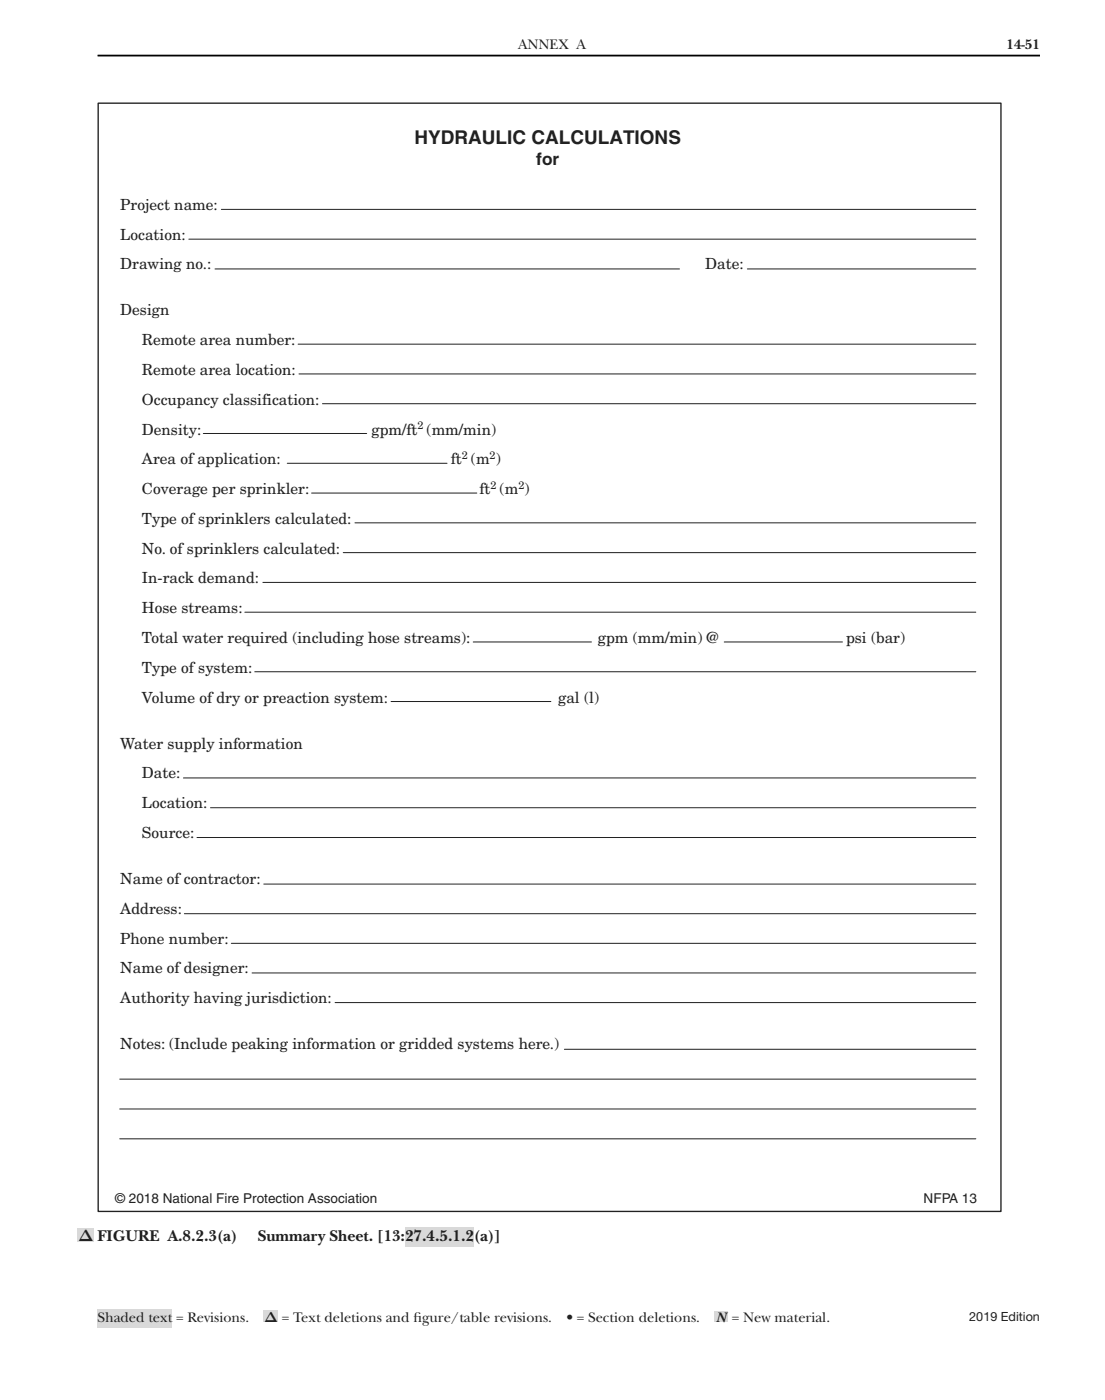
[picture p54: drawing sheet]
<svg xmlns="http://www.w3.org/2000/svg" width="216mm" height="274mm" viewBox="0 0 216 274" stroke-linecap="round" stroke-linejoin="round" font-family="sans-serif">
<defs><g id="words">
<text font-size="3.7" fill="#231f20" x="81" y="28.1">HYDRAULIC CALCULATIONS</text>
<text font-size="3.4" fill="#231f20" x="104.8" y="32.2">for</text>
<g font-size="3.2" fill="#231f20">
<text x="15.3" y="242.6">Δ</text>
<text x="19" y="242.6">FIGURE A.8.2.3(a)</text>
<text x="50.4" y="242.6">Summary Sheet. [13:</text>
<text x="79.2" y="242.6">27.4.5.1.2(a)]</text>
</g>
<g font-size="3" fill="#231f20">
<text x="23.5" y="41">Project name:</text>
<text x="23.5" y="46.8">Location:</text>
<text x="23.5" y="52.7">Drawing no.:</text>
<text x="137.8" y="52.7">Date:</text>
<text x="23.5" y="61.7">Design</text>
<text x="27.7" y="67.5">Remote area number:</text>
<text x="27.7" y="73.3">Remote area location:</text>
<text x="27.7" y="79.1">Occupancy classification:</text>
<text x="27.7" y="84.9">Density:</text>
<text x="72.6" y="84.9">gpm/ft (mm/min)</text>
<text x="27.7" y="90.8">Area of application:</text>
<text x="88.1" y="90.8">ft (m )</text>
<text x="27.7" y="96.6">Coverage per sprinkler:</text>
<text x="93.7" y="96.6">ft (m )</text>
<text x="27.7" y="102.4">Type of sprinklers calculated:</text>
<text x="27.7" y="108.2">No. of sprinklers calculated:</text>
<text x="27.7" y="114">In-rack demand:</text>
<text x="27.7" y="119.9">Hose streams:</text>
<text x="27.7" y="125.7">Total water required (including hose streams):</text>
<text x="116.8" y="125.7">gpm (mm/min) @</text>
<text x="165.3" y="125.7">psi (bar)</text>
<text x="27.7" y="131.5">Type of system:</text>
<text x="27.7" y="137.3">Volume of dry or preaction system:</text>
<text x="109.1" y="137.3">gal (l)</text>
<text x="23.5" y="146.3">Water supply information</text>
<text x="27.7" y="152.1">Date:</text>
<text x="27.7" y="158">Location:</text>
<text x="27.7" y="163.8">Source:</text>
<text x="23.5" y="172.8">Name of contractor:</text>
<text x="23.5" y="178.6">Address:</text>
<text x="23.5" y="184.4">Phone number:</text>
<text x="23.5" y="190.2">Name of designer:</text>
<text x="23.5" y="196.1">Authority having jurisdiction:</text>
<text x="23.5" y="205.1">Notes: (Include peaking information or gridded systems here.)</text>
</g>
<g font-size="2.8" fill="#231f20">
<text x="101.2" y="9.6">ANNEX A</text>
<text x="196.7" y="9.6">14-51</text>
<text x="19" y="258.3">Shaded text = Revisions.</text>
<text x="51.6" y="258.3">Δ</text>
<text x="55.1" y="258.3">= Text deletions and f</text>
<text x="80.8" y="258.3">igure/table revisions.</text>
<text x="110.7" y="258.3">• = Section deletions.</text>
<text x="139.9" y="258.3">N</text>
<text x="143" y="258.3">= New material.</text>
</g>
<g font-size="2.6" fill="#231f20">
<text x="22.5" y="235.1">© 2018 National Fire Protection Association</text>
<text x="180.5" y="235.1">NFPA 13</text>
</g>
<text font-size="2.5" fill="#231f20" x="189.4" y="258.2">2019 Edition</text>
<g font-size="2.1" fill="#231f20">
<text x="81.6" y="83.9">2</text>
<text x="90.2" y="89.7">2</text>
<text x="95.7" y="89.7">2</text>
<text x="95.8" y="95.5">2</text>
<text x="101.3" y="95.5">2</text>
</g>
</g></defs>
<path d="M19 10.9h184.2" fill="none" stroke="#000" stroke-width=".35"/>
<g fill="#d9d9d9">
<path d="M19 255.9h14.7v3.5h-14.7z" fill-rule="evenodd"/>
<path d="M51.5 256.1h2.9v2.3h-2.9z" fill-rule="evenodd"/>
<path d="M139.6 256.3h2.7v2.1h-2.7z" fill-rule="evenodd"/>
</g>
<path d="M19.2 20.2h176.4v216.6h-176.4z" fill="none" stroke="#231f20" stroke-width=".26"/>
<g fill="none" stroke="#231f20" stroke-width=".2">
<path d="M36.9 46.7h153.8M42 52.6h90.8M43.2 40.9h147.5M146 52.6h44.7M58.2 67.3h132.5M58.4 73.1h132.3M63 78.9h127.7M39.7 84.7h31.9M56.1 90.5h31.2M60.9 96.4h32.3M47.8 119.7h142.9M51.4 113.8h139.3"/>
<path d="M67.1 108h123.6M69.4 102.2h121.3M49.8 131.3h140.9M76.4 137.1h31.2M92.5 125.5h23.1M141.5 125.5h23.1M35.8 152h154.9M41.1 157.9h149.6M36 178.6h154.7M38.5 163.7h152.2M51.5 172.8h139.2M45.2 184.4h145.5"/>
<path d="M49.2 190.2h141.5M65.5 196h125.2M23.4 210.9h167.3M23.4 216.7h167.3M110.3 205.1h80.4M23.4 222.6h167.3"/>
</g>
<g fill="#d9d9d9">
<path d="M15.2 240.1h3.2v2.6h-3.2z" fill-rule="evenodd"/>
<path d="M79.2 239.9h13.4v3.9h-13.4z" fill-rule="evenodd"/>
</g>
<use href="#words"/>
</svg>
